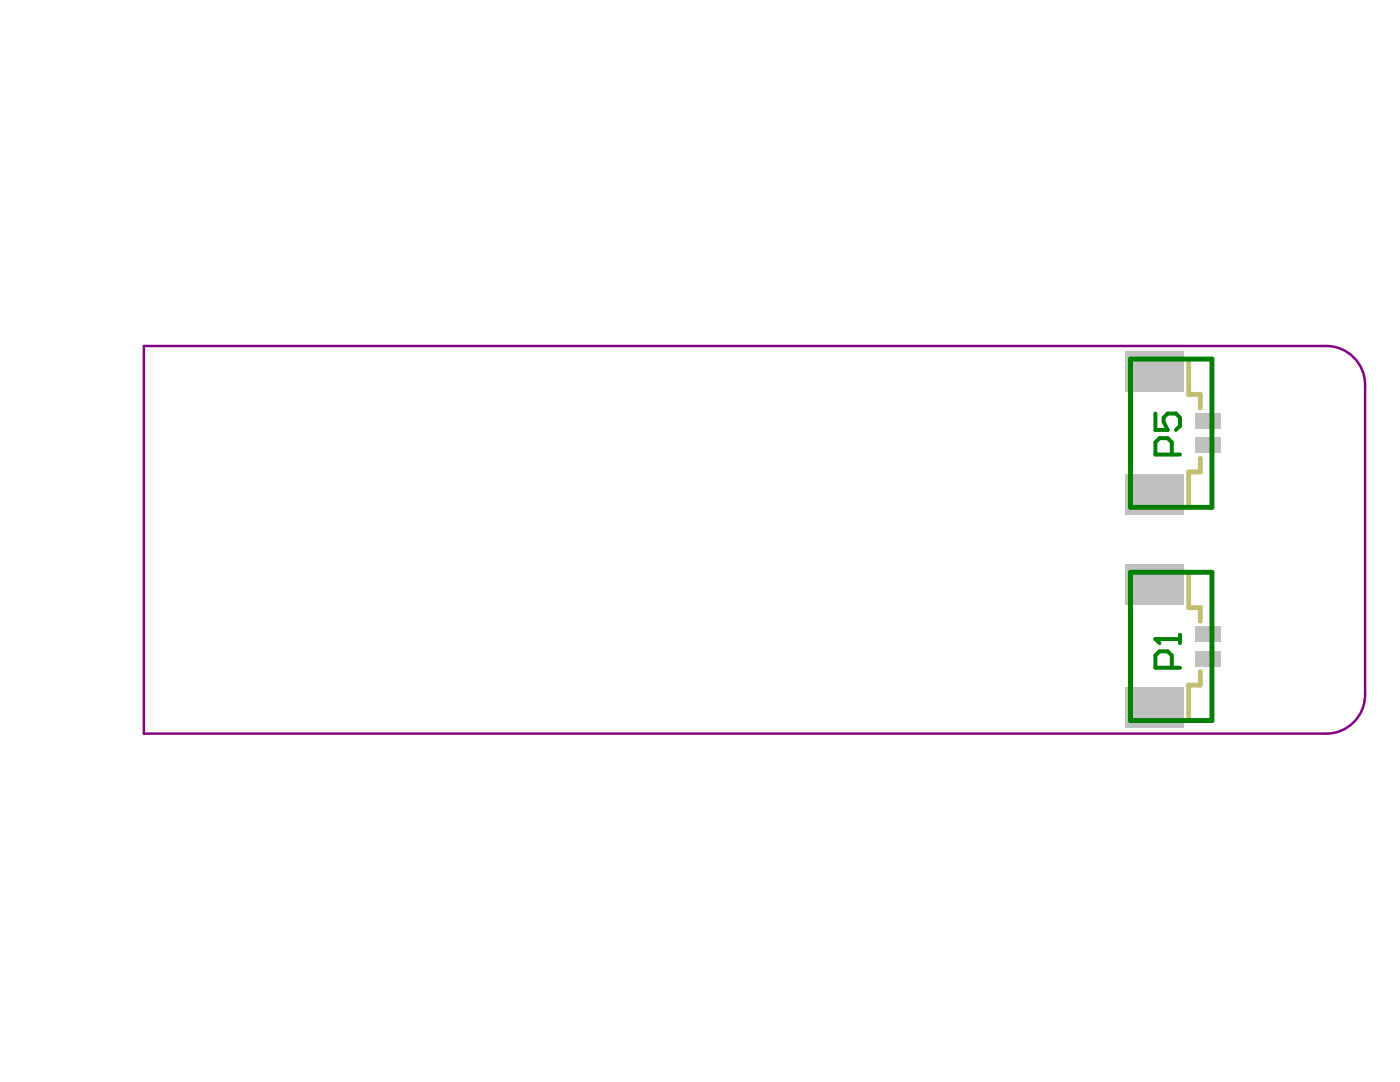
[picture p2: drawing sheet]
<svg xmlns="http://www.w3.org/2000/svg" width="279mm" height="216mm" viewBox="0 0 279 216" stroke-linecap="round" stroke-linejoin="round" font-family="sans-serif">
<g fill="#c0c0c0">
<path d="M238.5 87.3h5v3.1h-5z" fill-rule="evenodd"/>
<path d="M238.5 82.5h5v3.1h-5z" fill-rule="evenodd"/>
<path d="M224.6 94.7h11.6v8.1h-11.6z" fill-rule="evenodd"/>
<path d="M224.6 70.1h11.6v8.1h-11.6z" fill-rule="evenodd"/>
<path d="M238.5 129.9h5v3h-5z" fill-rule="evenodd"/>
<path d="M238.5 125h5v3.1h-5z" fill-rule="evenodd"/>
<path d="M224.6 137.2h11.6v8.1h-11.6z" fill-rule="evenodd"/>
<path d="M224.6 112.6h11.6v8.2h-11.6z" fill-rule="evenodd"/>
</g>
<path d="M225.6 79.1v14.7M237.2 71.7v7h2.3v2.7M239.5 91.5v2.7h-2.3v6.9M237.2 114.3v6.9h2.3v2.8M225.6 121.6v14.7M239.5 134v2.7h-2.3v7" fill="none" stroke="#c0c073" stroke-width=".98"/>
<path d="M225.6 71.6h16.3v29.6h-16.3zM225.6 114.2h16.3v29.6h-16.3z" fill="none" stroke="#008000" stroke-width=".98"/>
<path d="M230.6 82.5v3.3h2.4l-.8-1.6v-.9l.8-.8h1.7l.8 .8v1.7l-.8 .8M233.9 90.7v-2.5l-.9-.8h-1.6l-.8 .8v2.5h4.9M230.6 127.5h4.9M233.9 133.2v-2.4l-.9-.8h-1.6l-.8 .8v2.4h4.9M235.5 126.7v1.6" fill="none" stroke="#008000" stroke-width=".79"/>
<circle cx="230.6" cy="127.5" r=".39" fill="#008000"/>
<path d="M230.6 127.5l.8 .8" fill="none" stroke="#008000" stroke-width=".79"/>
<path d="M28.7 69h236a7.7 7.7 0 0 1 7.7 7.8v61.9a7.7 7.7 0 0 1-7.7 7.7h-236z" fill="none" stroke="#800080" stroke-width=".49"/>
</svg>
